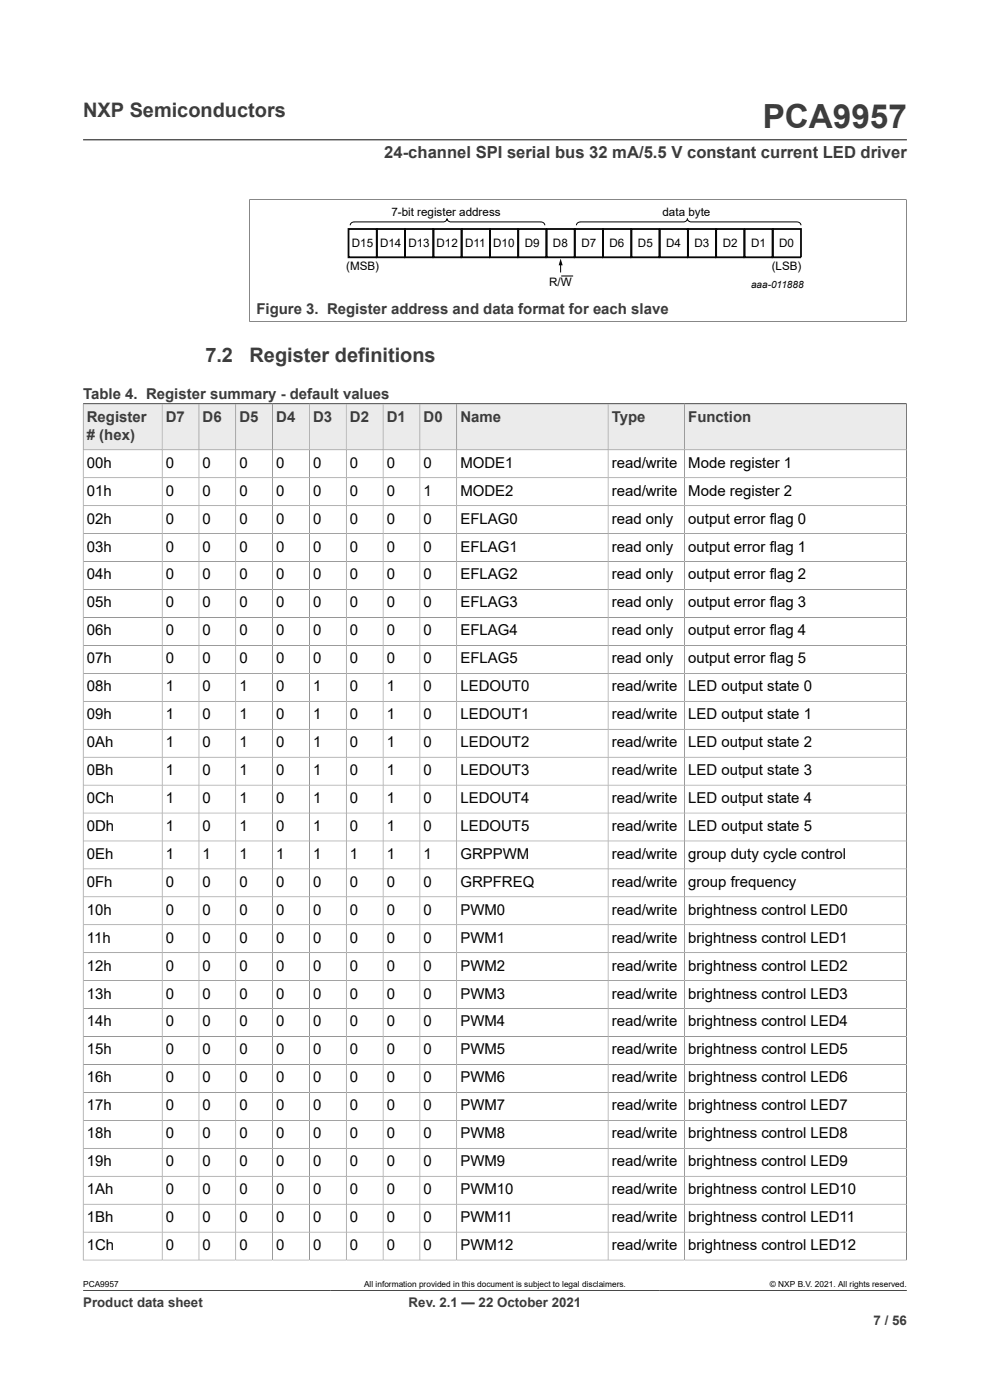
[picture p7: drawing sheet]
<svg xmlns="http://www.w3.org/2000/svg" width="210mm" height="297mm" viewBox="0 0 210 297" stroke-linecap="round" stroke-linejoin="round" font-family="sans-serif">
<defs><g id="words">
<text font-size="7.1" fill="#3c3c3c" x="161.8" y="27.2">PCA9957</text>
<g font-size="4.2" fill="#3c3c3c">
<text x="17.6" y="24.8">NXP Semiconductors</text>
<text x="43.6" y="76.8">7.2</text>
<text x="52.9" y="76.8">Register definitions</text>
</g>
<text font-size="3.5" fill="#3c3c3c" x="81.5" y="33.5">24-channel SPI serial bus 32 mA/5.5 V constant current LED driver</text>
<g font-size="3.2" fill="#3c3c3c">
<text x="54.4" y="66.7">Figure 3. Register address and data format for each slave</text>
<text x="17.6" y="84.5">Table 4. Register summary - default values</text>
<text x="18.4" y="89.5">Register</text>
<text x="35.2" y="89.5">D7</text>
<text x="43" y="89.5">D6</text>
<text x="50.8" y="89.5">D5</text>
<text x="58.6" y="89.5">D4</text>
<text x="66.4" y="89.5">D3</text>
<text x="74.2" y="89.5">D2</text>
<text x="82" y="89.5">D1</text>
<text x="89.9" y="89.5">D0</text>
<text x="97.7" y="89.5">Name</text>
<text x="129.8" y="89.5">Type</text>
<text x="146" y="89.5">Function</text>
<text x="18.4" y="93.3"># (hex)</text>
</g>
<g font-size="3.2">
<text x="18.4" y="99.2">00h</text>
<text x="35.2" y="99.2">0</text>
<text x="43" y="99.2">0</text>
<text x="50.8" y="99.2">0</text>
<text x="58.6" y="99.2">0</text>
<text x="66.4" y="99.2">0</text>
<text x="74.2" y="99.2">0</text>
<text x="82" y="99.2">0</text>
<text x="89.9" y="99.2">0</text>
<text x="97.7" y="99.2">MODE1</text>
<text x="129.8" y="99.2">read/write</text>
<text x="146" y="99.2">Mode register 1</text>
<text x="18.4" y="105.1">01h</text>
<text x="35.2" y="105.1">0</text>
<text x="43" y="105.1">0</text>
<text x="50.8" y="105.1">0</text>
<text x="58.6" y="105.1">0</text>
<text x="66.4" y="105.1">0</text>
<text x="74.2" y="105.1">0</text>
<text x="82" y="105.1">0</text>
<text x="89.9" y="105.1">1</text>
<text x="97.7" y="105.1">MODE2</text>
<text x="129.8" y="105.1">read/write</text>
<text x="146" y="105.1">Mode register 2</text>
<text x="18.4" y="111.1">02h</text>
<text x="35.2" y="111.1">0</text>
<text x="43" y="111.1">0</text>
<text x="50.8" y="111.1">0</text>
<text x="58.6" y="111.1">0</text>
<text x="66.4" y="111.1">0</text>
<text x="74.2" y="111.1">0</text>
<text x="82" y="111.1">0</text>
<text x="89.9" y="111.1">0</text>
<text x="97.7" y="111.1">EFLAG0</text>
<text x="129.8" y="111.1">read only</text>
<text x="146" y="111.1">output error flag 0</text>
<text x="18.4" y="117">03h</text>
<text x="35.2" y="117">0</text>
<text x="43" y="117">0</text>
<text x="50.8" y="117">0</text>
<text x="58.6" y="117">0</text>
<text x="66.4" y="117">0</text>
<text x="74.2" y="117">0</text>
<text x="82" y="117">0</text>
<text x="89.9" y="117">0</text>
<text x="97.7" y="117">EFLAG1</text>
<text x="129.8" y="117">read only</text>
<text x="146" y="117">output error flag 1</text>
<text x="18.4" y="122.9">04h</text>
<text x="35.2" y="122.9">0</text>
<text x="43" y="122.9">0</text>
<text x="50.8" y="122.9">0</text>
<text x="58.6" y="122.9">0</text>
<text x="66.4" y="122.9">0</text>
<text x="74.2" y="122.9">0</text>
<text x="82" y="122.9">0</text>
<text x="89.9" y="122.9">0</text>
<text x="97.7" y="122.9">EFLAG2</text>
<text x="129.8" y="122.9">read only</text>
<text x="146" y="122.9">output error flag 2</text>
<text x="18.4" y="128.9">05h</text>
<text x="35.2" y="128.9">0</text>
<text x="43" y="128.9">0</text>
<text x="50.8" y="128.9">0</text>
<text x="58.6" y="128.9">0</text>
<text x="66.4" y="128.9">0</text>
<text x="74.2" y="128.9">0</text>
<text x="82" y="128.9">0</text>
<text x="89.9" y="128.9">0</text>
<text x="97.7" y="128.9">EFLAG3</text>
<text x="129.8" y="128.9">read only</text>
<text x="146" y="128.9">output error flag 3</text>
<text x="18.4" y="134.8">06h</text>
<text x="35.2" y="134.8">0</text>
<text x="43" y="134.8">0</text>
<text x="50.8" y="134.8">0</text>
<text x="58.6" y="134.8">0</text>
<text x="66.4" y="134.8">0</text>
<text x="74.2" y="134.8">0</text>
<text x="82" y="134.8">0</text>
<text x="89.9" y="134.8">0</text>
<text x="97.7" y="134.8">EFLAG4</text>
<text x="129.8" y="134.8">read only</text>
<text x="146" y="134.8">output error flag 4</text>
<text x="18.4" y="140.7">07h</text>
<text x="35.2" y="140.7">0</text>
<text x="43" y="140.7">0</text>
<text x="50.8" y="140.7">0</text>
<text x="58.6" y="140.7">0</text>
<text x="66.4" y="140.7">0</text>
<text x="74.2" y="140.7">0</text>
<text x="82" y="140.7">0</text>
<text x="89.9" y="140.7">0</text>
<text x="97.7" y="140.7">EFLAG5</text>
<text x="129.8" y="140.7">read only</text>
<text x="146" y="140.7">output error flag 5</text>
<text x="18.4" y="146.6">08h</text>
<text x="35.2" y="146.6">1</text>
<text x="43" y="146.6">0</text>
<text x="50.8" y="146.6">1</text>
<text x="58.6" y="146.6">0</text>
<text x="66.4" y="146.6">1</text>
<text x="74.2" y="146.6">0</text>
<text x="82" y="146.6">1</text>
<text x="89.9" y="146.6">0</text>
<text x="97.7" y="146.6">LEDOUT0</text>
<text x="129.8" y="146.6">read/write</text>
<text x="146" y="146.6">LED output state 0</text>
<text x="18.4" y="152.6">09h</text>
<text x="35.2" y="152.6">1</text>
<text x="43" y="152.6">0</text>
<text x="50.8" y="152.6">1</text>
<text x="58.6" y="152.6">0</text>
<text x="66.4" y="152.6">1</text>
<text x="74.2" y="152.6">0</text>
<text x="82" y="152.6">1</text>
<text x="89.9" y="152.6">0</text>
<text x="97.7" y="152.6">LEDOUT1</text>
<text x="129.8" y="152.6">read/write</text>
<text x="146" y="152.6">LED output state 1</text>
<text x="18.4" y="158.5">0Ah</text>
<text x="35.2" y="158.5">1</text>
<text x="43" y="158.5">0</text>
<text x="50.8" y="158.5">1</text>
<text x="58.6" y="158.5">0</text>
<text x="66.4" y="158.5">1</text>
<text x="74.2" y="158.5">0</text>
<text x="82" y="158.5">1</text>
<text x="89.9" y="158.5">0</text>
<text x="97.7" y="158.5">LEDOUT2</text>
<text x="129.8" y="158.5">read/write</text>
<text x="146" y="158.5">LED output state 2</text>
<text x="18.4" y="164.4">0Bh</text>
<text x="35.2" y="164.4">1</text>
<text x="43" y="164.4">0</text>
<text x="50.8" y="164.4">1</text>
<text x="58.6" y="164.4">0</text>
<text x="66.4" y="164.4">1</text>
<text x="74.2" y="164.4">0</text>
<text x="82" y="164.4">1</text>
<text x="89.9" y="164.4">0</text>
<text x="97.7" y="164.4">LEDOUT3</text>
<text x="129.8" y="164.4">read/write</text>
<text x="146" y="164.4">LED output state 3</text>
<text x="18.4" y="170.3">0Ch</text>
<text x="35.2" y="170.3">1</text>
<text x="43" y="170.3">0</text>
<text x="50.8" y="170.3">1</text>
<text x="58.6" y="170.3">0</text>
<text x="66.4" y="170.3">1</text>
<text x="74.2" y="170.3">0</text>
<text x="82" y="170.3">1</text>
<text x="89.9" y="170.3">0</text>
<text x="97.7" y="170.3">LEDOUT4</text>
<text x="129.8" y="170.3">read/write</text>
<text x="146" y="170.3">LED output state 4</text>
<text x="18.4" y="176.3">0Dh</text>
<text x="35.2" y="176.3">1</text>
<text x="43" y="176.3">0</text>
<text x="50.8" y="176.3">1</text>
<text x="58.6" y="176.3">0</text>
<text x="66.4" y="176.3">1</text>
<text x="74.2" y="176.3">0</text>
<text x="82" y="176.3">1</text>
<text x="89.9" y="176.3">0</text>
<text x="97.7" y="176.3">LEDOUT5</text>
<text x="129.8" y="176.3">read/write</text>
<text x="146" y="176.3">LED output state 5</text>
<text x="18.4" y="182.2">0Eh</text>
<text x="35.2" y="182.2">1</text>
<text x="43" y="182.2">1</text>
<text x="50.8" y="182.2">1</text>
<text x="58.6" y="182.2">1</text>
<text x="66.4" y="182.2">1</text>
<text x="74.2" y="182.2">1</text>
<text x="82" y="182.2">1</text>
<text x="89.9" y="182.2">1</text>
<text x="97.7" y="182.2">GRPPWM</text>
<text x="129.8" y="182.2">read/write</text>
<text x="146" y="182.2">group duty cycle control</text>
<text x="18.4" y="188.1">0Fh</text>
<text x="35.2" y="188.1">0</text>
<text x="43" y="188.1">0</text>
<text x="50.8" y="188.1">0</text>
<text x="58.6" y="188.1">0</text>
<text x="66.4" y="188.1">0</text>
<text x="74.2" y="188.1">0</text>
<text x="82" y="188.1">0</text>
<text x="89.9" y="188.1">0</text>
<text x="97.7" y="188.1">GRPFREQ</text>
<text x="129.8" y="188.1">read/write</text>
<text x="146" y="188.1">group frequency</text>
<text x="18.4" y="194">10h</text>
<text x="35.2" y="194">0</text>
<text x="43" y="194">0</text>
<text x="50.8" y="194">0</text>
<text x="58.6" y="194">0</text>
<text x="66.4" y="194">0</text>
<text x="74.2" y="194">0</text>
<text x="82" y="194">0</text>
<text x="89.9" y="194">0</text>
<text x="97.7" y="194">PWM0</text>
<text x="129.8" y="194">read/write</text>
<text x="146" y="194">brightness control LED0</text>
<text x="18.4" y="200">11h</text>
<text x="35.2" y="200">0</text>
<text x="43" y="200">0</text>
<text x="50.8" y="200">0</text>
<text x="58.6" y="200">0</text>
<text x="66.4" y="200">0</text>
<text x="74.2" y="200">0</text>
<text x="82" y="200">0</text>
<text x="89.9" y="200">0</text>
<text x="97.7" y="200">PWM1</text>
<text x="129.8" y="200">read/write</text>
<text x="146" y="200">brightness control LED1</text>
<text x="18.4" y="205.9">12h</text>
<text x="35.2" y="205.9">0</text>
<text x="43" y="205.9">0</text>
<text x="50.8" y="205.9">0</text>
<text x="58.6" y="205.9">0</text>
<text x="66.4" y="205.9">0</text>
<text x="74.2" y="205.9">0</text>
<text x="82" y="205.9">0</text>
<text x="89.9" y="205.9">0</text>
<text x="97.7" y="205.9">PWM2</text>
<text x="129.8" y="205.9">read/write</text>
<text x="146" y="205.9">brightness control LED2</text>
<text x="18.4" y="211.8">13h</text>
<text x="35.2" y="211.8">0</text>
<text x="43" y="211.8">0</text>
<text x="50.8" y="211.8">0</text>
<text x="58.6" y="211.8">0</text>
<text x="66.4" y="211.8">0</text>
<text x="74.2" y="211.8">0</text>
<text x="82" y="211.8">0</text>
<text x="89.9" y="211.8">0</text>
<text x="97.7" y="211.8">PWM3</text>
<text x="129.8" y="211.8">read/write</text>
<text x="146" y="211.8">brightness control LED3</text>
<text x="18.4" y="217.8">14h</text>
<text x="35.2" y="217.8">0</text>
<text x="43" y="217.8">0</text>
<text x="50.8" y="217.8">0</text>
<text x="58.6" y="217.8">0</text>
<text x="66.4" y="217.8">0</text>
<text x="74.2" y="217.8">0</text>
<text x="82" y="217.8">0</text>
<text x="89.9" y="217.8">0</text>
<text x="97.7" y="217.8">PWM4</text>
<text x="129.8" y="217.8">read/write</text>
<text x="146" y="217.8">brightness control LED4</text>
<text x="18.4" y="223.7">15h</text>
<text x="35.2" y="223.7">0</text>
<text x="43" y="223.7">0</text>
<text x="50.8" y="223.7">0</text>
<text x="58.6" y="223.7">0</text>
<text x="66.4" y="223.7">0</text>
<text x="74.2" y="223.7">0</text>
<text x="82" y="223.7">0</text>
<text x="89.9" y="223.7">0</text>
<text x="97.7" y="223.7">PWM5</text>
<text x="129.8" y="223.7">read/write</text>
<text x="146" y="223.7">brightness control LED5</text>
<text x="18.4" y="229.6">16h</text>
<text x="35.2" y="229.6">0</text>
<text x="43" y="229.6">0</text>
<text x="50.8" y="229.6">0</text>
<text x="58.6" y="229.6">0</text>
<text x="66.4" y="229.6">0</text>
<text x="74.2" y="229.6">0</text>
<text x="82" y="229.6">0</text>
<text x="89.9" y="229.6">0</text>
<text x="97.7" y="229.6">PWM6</text>
<text x="129.8" y="229.6">read/write</text>
<text x="146" y="229.6">brightness control LED6</text>
<text x="18.4" y="235.5">17h</text>
<text x="35.2" y="235.5">0</text>
<text x="43" y="235.5">0</text>
<text x="50.8" y="235.5">0</text>
<text x="58.6" y="235.5">0</text>
<text x="66.4" y="235.5">0</text>
<text x="74.2" y="235.5">0</text>
<text x="82" y="235.5">0</text>
<text x="89.9" y="235.5">0</text>
<text x="97.7" y="235.5">PWM7</text>
<text x="129.8" y="235.5">read/write</text>
<text x="146" y="235.5">brightness control LED7</text>
<text x="18.4" y="241.5">18h</text>
<text x="35.2" y="241.5">0</text>
<text x="43" y="241.5">0</text>
<text x="50.8" y="241.5">0</text>
<text x="58.6" y="241.5">0</text>
<text x="66.4" y="241.5">0</text>
<text x="74.2" y="241.5">0</text>
<text x="82" y="241.5">0</text>
<text x="89.9" y="241.5">0</text>
<text x="97.7" y="241.5">PWM8</text>
<text x="129.8" y="241.5">read/write</text>
<text x="146" y="241.5">brightness control LED8</text>
<text x="18.4" y="247.4">19h</text>
<text x="35.2" y="247.4">0</text>
<text x="43" y="247.4">0</text>
<text x="50.8" y="247.4">0</text>
<text x="58.6" y="247.4">0</text>
<text x="66.4" y="247.4">0</text>
<text x="74.2" y="247.4">0</text>
<text x="82" y="247.4">0</text>
<text x="89.9" y="247.4">0</text>
<text x="97.7" y="247.4">PWM9</text>
<text x="129.8" y="247.4">read/write</text>
<text x="146" y="247.4">brightness control LED9</text>
<text x="18.4" y="253.3">1Ah</text>
<text x="35.2" y="253.3">0</text>
<text x="43" y="253.3">0</text>
<text x="50.8" y="253.3">0</text>
<text x="58.6" y="253.3">0</text>
<text x="66.4" y="253.3">0</text>
<text x="74.2" y="253.3">0</text>
<text x="82" y="253.3">0</text>
<text x="89.9" y="253.3">0</text>
<text x="97.7" y="253.3">PWM10</text>
<text x="129.8" y="253.3">read/write</text>
<text x="146" y="253.3">brightness control LED10</text>
<text x="18.4" y="259.2">1Bh</text>
<text x="35.2" y="259.2">0</text>
<text x="43" y="259.2">0</text>
<text x="50.8" y="259.2">0</text>
<text x="58.6" y="259.2">0</text>
<text x="66.4" y="259.2">0</text>
<text x="74.2" y="259.2">0</text>
<text x="82" y="259.2">0</text>
<text x="89.9" y="259.2">0</text>
<text x="97.7" y="259.2">PWM11</text>
<text x="129.8" y="259.2">read/write</text>
<text x="146" y="259.2">brightness control LED11</text>
<text x="18.4" y="265.2">1Ch</text>
<text x="35.2" y="265.2">0</text>
<text x="43" y="265.2">0</text>
<text x="50.8" y="265.2">0</text>
<text x="58.6" y="265.2">0</text>
<text x="66.4" y="265.2">0</text>
<text x="74.2" y="265.2">0</text>
<text x="82" y="265.2">0</text>
<text x="89.9" y="265.2">0</text>
<text x="97.7" y="265.2">PWM12</text>
<text x="129.8" y="265.2">read/write</text>
<text x="146" y="265.2">brightness control LED12</text>
</g>
<g font-size="2.8" fill="#3c3c3c">
<text x="17.6" y="277.3">Product data sheet</text>
<text x="86.7" y="277.3">Rev. 2.1 — 22 October 2021</text>
<text x="185.3" y="281">7 / 56</text>
</g>
<g font-size="2.5">
<text x="83" y="45.8">7-bit register address</text>
<text x="140.5" y="45.8">data byte</text>
<text x="74.6" y="52.4">D15</text>
<text x="80.6" y="52.4">D14</text>
<text x="86.6" y="52.4">D13</text>
<text x="92.6" y="52.4">D12</text>
<text x="98.6" y="52.4">D11</text>
<text x="104.6" y="52.4">D10</text>
<text x="111.3" y="52.4">D9</text>
<text x="117.3" y="52.4">D8</text>
<text x="123.3" y="52.4">D7</text>
<text x="129.3" y="52.4">D6</text>
<text x="135.3" y="52.4">D5</text>
<text x="141.3" y="52.4">D4</text>
<text x="147.3" y="52.4">D3</text>
<text x="153.3" y="52.4">D2</text>
<text x="159.3" y="52.4">D1</text>
<text x="165.3" y="52.4">D0</text>
<text x="73.4" y="57.3">(MSB)</text>
<text x="163.7" y="57.3">(LSB)</text>
<text x="116.5" y="60.7">R/W</text>
</g>
<text font-size="2.1" x="159.3" y="61">aaa-011888</text>
<g font-size="1.8">
<text x="17.6" y="273.1">PCA9957</text>
<text x="77.2" y="273.1">All information provided in this document is subject to legal disclaimers.</text>
<text x="163.3" y="273.1">© NXP B.V. 2021. All rights reserved.</text>
</g>
</g></defs>
<path d="M17.6 29.7h174.8M52.8 42.3h139.5M52.9 42.3v26M192.3 42.3v26M52.8 68.2h139.5M17.6 85.7h174.7" fill="none" stroke="#3c3c3c" stroke-width=".21"/>
<g fill="none" stroke="#000" stroke-width=".38">
<path d="M73.9 48.6h6v6h-6zM79.9 48.6h6v6h-6zM85.9 48.6h6v6h-6zM91.9 48.6h6v6h-6zM97.9 48.6h6v6h-6zM103.9 48.6h6v6h-6zM109.9 48.6h6v6h-6zM115.9 48.6h6v6h-6zM121.9 48.6h6v6h-6zM127.9 48.6h6v6h-6zM133.9 48.6h6v6h-6zM139.9 48.6h6v6h-6z"/>
<path d="M145.9 48.6h6v6h-6zM151.9 48.6h6v6h-6zM157.9 48.6h6v6h-6zM163.9 48.6h6v6h-6z"/>
</g>
<path d="M74.3 47.8a.79 .79 0 0 1 .8-.7h18.9a.79 .79 0 0 0 .8-.7 .78 .78 0 0 0 .9 .7h19a.79 .79 0 0 1 .9 .7M118.9 56v1.7M119 58.6h2.6M122.3 47.8a.79 .79 0 0 1 .8-.7h21.9a.78 .78 0 0 0 .8-.7 .79 .79 0 0 0 .9 .7h22.4a.79 .79 0 0 1 .8 .7" fill="none" stroke="#000" stroke-width=".21"/>
<path d="M118.9 54.9l.5 1.4h-.9z" fill="#000"/>
<path d="M17.7 85.8h16.6v9.6h-16.6z" fill="#ebebeb"/>
<path d="M17.6 85.7h16.8v9.7h-16.8z" fill="none" stroke="#3c3c3c" stroke-width=".21"/>
<path d="M34.5 85.8h7.6v9.6h-7.6z" fill="#ebebeb"/>
<path d="M34.4 85.7h7.8v9.7h-7.8z" fill="none" stroke="#3c3c3c" stroke-width=".21"/>
<path d="M42.3 85.8h7.6v9.6h-7.6z" fill="#ebebeb"/>
<path d="M42.2 85.7h7.8v9.7h-7.8z" fill="none" stroke="#3c3c3c" stroke-width=".21"/>
<path d="M50.1 85.8h7.7v9.6h-7.7z" fill="#ebebeb"/>
<path d="M50 85.7h7.8v9.7h-7.8z" fill="none" stroke="#3c3c3c" stroke-width=".21"/>
<path d="M57.9 85.8h7.7v9.6h-7.7z" fill="#ebebeb"/>
<path d="M57.8 85.7h7.8v9.7h-7.8z" fill="none" stroke="#3c3c3c" stroke-width=".21"/>
<path d="M65.7 85.8h7.7v9.6h-7.7z" fill="#ebebeb"/>
<path d="M65.6 85.7h7.9v9.7h-7.9z" fill="none" stroke="#3c3c3c" stroke-width=".21"/>
<path d="M73.5 85.8h7.7v9.6h-7.7z" fill="#ebebeb"/>
<path d="M73.5 85.7h7.8v9.7h-7.8z" fill="none" stroke="#3c3c3c" stroke-width=".21"/>
<path d="M81.3 85.8h7.7v9.6h-7.7z" fill="#ebebeb"/>
<path d="M81.3 85.7h7.8v9.7h-7.8z" fill="none" stroke="#3c3c3c" stroke-width=".21"/>
<path d="M89.1 85.8h7.7v9.6h-7.7z" fill="#ebebeb"/>
<path d="M89.1 85.7h7.8v9.7h-7.8z" fill="none" stroke="#3c3c3c" stroke-width=".21"/>
<path d="M97 85.8h31.9v9.6h-31.9z" fill="#ebebeb"/>
<path d="M96.9 85.7h32.1v9.7h-32.1z" fill="none" stroke="#3c3c3c" stroke-width=".21"/>
<path d="M129.1 85.8h16v9.6h-16z" fill="#ebebeb"/>
<path d="M129 85.7h16.2v9.7h-16.2z" fill="none" stroke="#3c3c3c" stroke-width=".21"/>
<path d="M145.3 85.8h46.9v9.6h-46.9z" fill="#ebebeb"/>
<g fill="none" stroke="#3c3c3c" stroke-width=".21">
<path d="M17.6 85.7h174.7v181.7M34.4 95.4v171.9M42.2 95.4v171.9M50 95.4v171.9M57.8 95.4v171.9M65.6 95.4v171.9M73.5 95.4v171.9M81.3 95.4v171.9M89.1 95.4v171.9M96.9 95.4v171.9M129 95.4v171.9M145.2 85.7v181.6"/>
<path d="M192.3 95.4h-174.7v172M17.6 101.4h174.7M17.6 107.3h174.7M17.6 113.2h174.7M17.6 119.1h174.7M17.6 125.1h174.7M17.6 131h174.7M17.6 136.9h174.7M17.6 142.8h174.7M17.6 148.8h174.7M17.6 154.7h174.7M17.6 160.6h174.7"/>
<path d="M17.6 166.6h174.7M17.6 172.5h174.7M17.6 178.4h174.7M17.6 184.3h174.7M17.6 190.3h174.7M17.6 196.2h174.7M17.6 202.1h174.7M17.6 208h174.7M17.6 214h174.7M17.6 219.9h174.7M17.6 225.8h174.7M17.6 231.7h174.7"/>
<path d="M17.6 237.7h174.7M17.6 243.6h174.7M17.6 249.5h174.7M17.6 255.5h174.7M17.6 267.3h174.8M17.6 261.4h174.7M17.6 273.8h174.8"/>
</g>
<use href="#words"/>
</svg>
